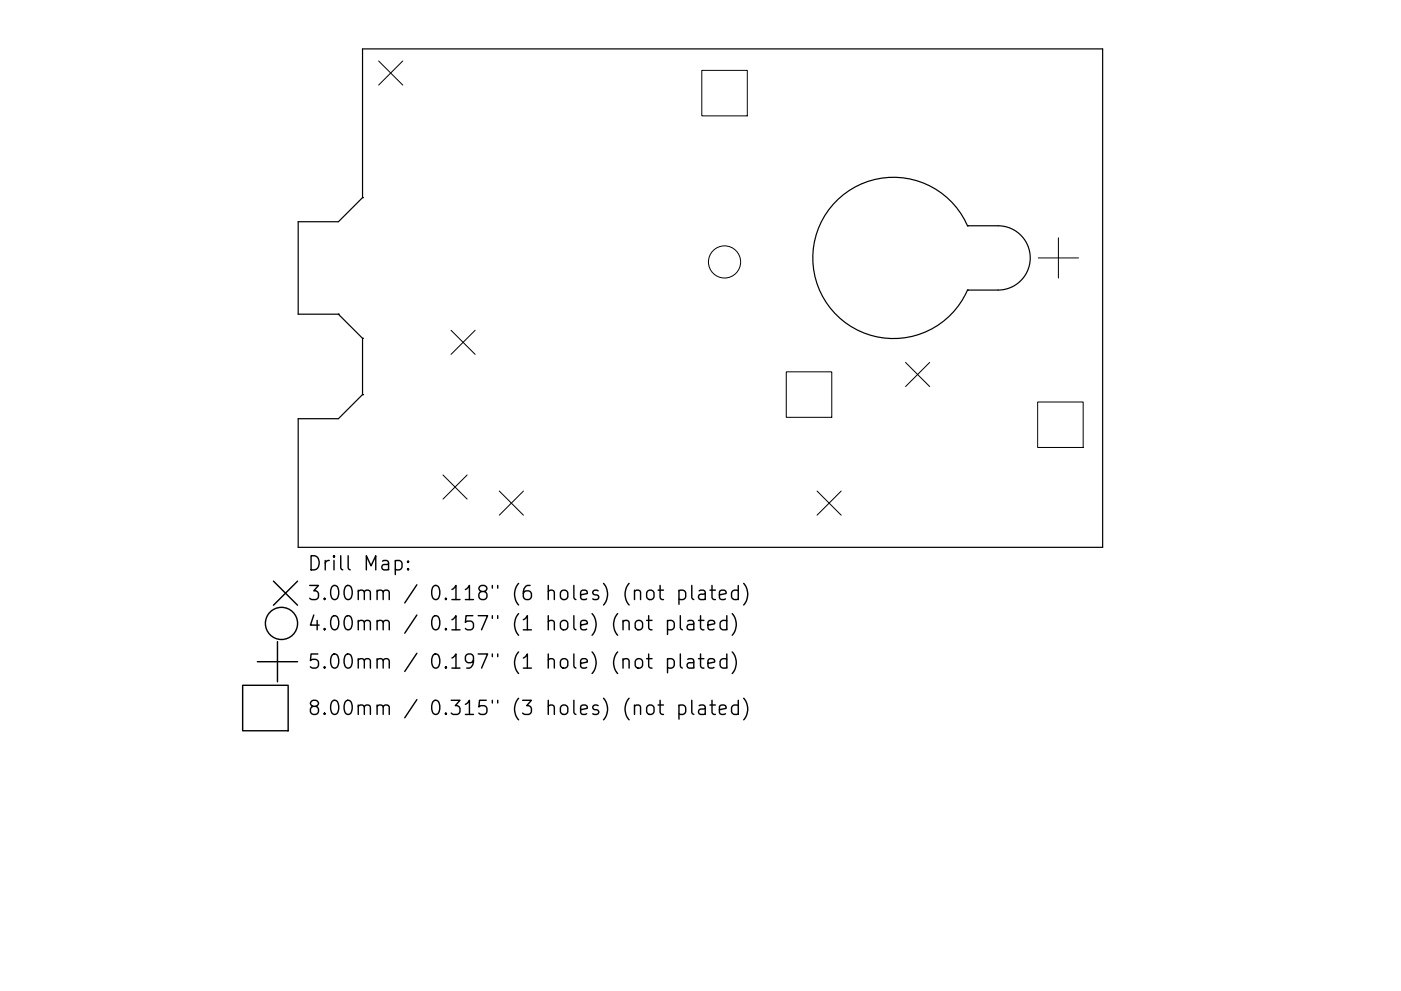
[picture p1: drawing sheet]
<svg xmlns="http://www.w3.org/2000/svg" width="297mm" height="210mm" viewBox="0 0 297 210" stroke-linecap="round" stroke-linejoin="round" font-family="sans-serif">
<defs><g id="words">
<g font-size="4.2">
<text x="65.1" y="121.1">Drill Map:</text>
<text x="65.1" y="127.4">3.00mm / 0.118&quot; (6 holes) (not plated)</text>
<text x="65.1" y="133.8">4.00mm / 0.157&quot; (1 hole) (not plated)</text>
<text x="65.1" y="141.9">5.00mm / 0.197&quot; (1 hole) (not plated)</text>
<text x="65.1" y="151.7">8.00mm / 0.315&quot; (3 holes) (not plated)</text>
</g>
</g></defs>
<path d="M76.9 41.9h.1M76.9 41.9v-31.5h156.9v105.7h-170.6v-27.3h8.5l5.2-5.1M76.9 41.9l-5.2 5.1h-8.5v19.7h8.5M205.1 47.9a17.1 17.1 0 0 0-26.2-6.7 17.1 17.1 0 0 0 0 27 17.1 17.1 0 0 0 26.2-6.7M205.1 47.9h.1M205.1 47.9h6.5a6.8 6.8 0 0 1 6.8 6.8 6.8 6.8 0 0 1-6.8 6.8h-6.5M71.7 66.7h.1M71.7 66.7l5.2 5.1M76.9 71.8h.1M76.9 71.8v11.9M205.1 61.5h.1M76.9 83.7h.1" fill="none" stroke="#000" stroke-width=".26"/>
<g fill="none" stroke="#000" stroke-width=".21">
<path d="M80.3 12.9l5.1 5.2M85.4 12.9l-5.1 5.2M148.8 14.9h9.6v9.7h-9.6zM220.1 54.7h8.6M224.4 50.5v8.5M95.6 70.1l5.1 5.1M100.7 70.1l-5.1 5.1M166.7 78.9h9.7v9.6h-9.7zM192 76.9l5.1 5.1M197.1 76.9l-5.1 5.1M220 85.3h9.7v9.6h-9.7zM93.9 100.8l5.1 5.1"/>
<path d="M99 100.8l-5.1 5.1M105.9 104.2l5.1 5.1M111 104.2l-5.1 5.1M173.2 104.2l5.1 5.1M178.3 104.2l-5.1 5.1"/>
<circle cx="153.6" cy="55.6" r="3.4"/>
</g>
<g fill="none" stroke="#000" stroke-width=".3">
<path d="M83.8 119.1l.9-.2 .5 .6v.8l-.2 .5-.3 .1-.9-.1M86.5 119.1l.2 .1-.2 .1-.1-.1 .1-.1v.2M58 123.3l5.1 5.1M58.8 136.1v8.6M63.1 123.3l-5.1 5.1M86.5 120.6l.2 .2-.2 .1-.1-.1 .1-.2v.3M134.8 131.9a.81 .81 0 0 1 .8-.3 .81 .81 0 0 1 .6 .6v.9a.81 .81 0 0 1-.7 .6 .81 .81 0 0 1-.8-.6v-.9zM137.1 131.6h1.1M137.1 139.7h1.1M137.2 125.5a.81 .81 0 0 1 .8-.3 .81 .81 0 0 1 .7 .6v.8a.81 .81 0 0 1-.8 .6 .81 .81 0 0 1-.8-.6v-.8zM137.5 130.6v2.6l.2 .3 .5 .1M137.5 138.7v2.6l.2 .3 .5 .1"/>
<path d="M139.5 125.2h1.2M140 124.2v2.6l.1 .3 .6 .1M141.5 131.8l.9-.2 .6 .6v.9l-.3 .4-.3 .1-.9-.1M141.5 139.9l.9-.2 .6 .6v.9l-.3 .4-.3 .1-.9-.1M141.5 131.6v3M141.5 139.7v3M144 125.4l.8-.2 .6 .6v.8l-.3 .5-.3 .1-.8-.1M144 125.2v3M144.2 130.6v2.6l.5 .4M144.2 138.7v2.6l.5 .4M145.8 131.8l.3-.2 .9 .2 .1 .3v1.5M145.8 139.9l.3-.2 .9 .2 .1 .3v1.5"/>
<path d="M146.7 124.2v2.6l.4 .4M147.1 132.3l-1 .2a.59 .59 0 0 0-.4 .6 .59 .59 0 0 0 .4 .5l1-.1M148.1 131.6h1.1M148.1 139.7h1.1M148.2 125.4l.3-.2 .9 .2 .1 .2v1.6M148.5 130.6v2.6l.2 .3 .5 .1M148.5 138.7v2.6l.2 .3 .5 .1M149.5 125.9l-1 .2a.59 .59 0 0 0-.4 .5 .59 .59 0 0 0 .4 .6l1-.1M150.1 132.6l1.4-.3-.1-.5-.9-.2-.4 .5v1.1l.1 .3 .3 .1 .9-.1M150.5 125.2h1.2M151 124.2v2.6l.1 .3 .6 .1M152.5 126.2l1.5-.3-.2-.5-.8-.2-.5 .4v1.2l.2 .3 .3 .1 .8-.1"/>
<path d="M154.1 131.8l-.9-.2-.5 .6v.9l.3 .4 .2 .1 .9-.1M154.1 139.9l-.9-.2-.5 .6v.9l.3 .4 .2 .1 .9-.1M154.1 130.6v3M154.1 138.7v3M155.2 130.2a3.4 3.4 0 0 1 0 4.6M155.2 138.3a3.4 3.4 0 0 1 0 4.6M156.5 125.4l-.8-.2-.6 .6v.8l.3 .5 .3 .1 .8-.1M156.5 124.2v3M157.7 123.8a3.4 3.4 0 0 1 0 4.6M51.4 145.4h9.7v9.6h-9.7zM54.6 140.4h8.5M134.8 140a.81 .81 0 0 1 .8-.3 .81 .81 0 0 1 .6 .6v.9a.81 .81 0 0 1-.7 .6 .81 .81 0 0 1-.8-.6v-.9z"/>
<path d="M137.2 149.9a.81 .81 0 0 1 .8-.3 .81 .81 0 0 1 .7 .5v.9a.81 .81 0 0 1-.8 .6 .81 .81 0 0 1-.8-.6v-.9zM139.5 149.6h1.2M140 148.6v2.5l.1 .3 .6 .2M144 149.7l.8-.1 .6 .5v.9l-.3 .4-.3 .2-.8-.2M144 149.6v3M146.7 148.6v2.5l.4 .5M147.1 140.5l-1 .1a.59 .59 0 0 0-.4 .6 .59 .59 0 0 0 .4 .5l1-.1M148.2 149.7l.3-.1 .9 .1 .1 .3v1.6M149.5 150.3l-1 .1a.59 .59 0 0 0-.4 .6 .59 .59 0 0 0 .4 .6l1-.2M150.1 140.7l1.4-.2-.1-.6-.9-.2-.4 .5v1.1l.1 .3 .3 .1 .9-.1M150.5 149.6h1.2M151 148.6v2.5l.1 .3 .6 .2"/>
<path d="M152.5 150.6l1.5-.3-.2-.6-.8-.1-.5 .4v1.1l.2 .3 .3 .2 .8-.2M156.5 149.7l-.8-.1-.6 .5v.9l.3 .4 .3 .2 .8-.2M156.5 148.6v3M157.7 148.1a3.4 3.4 0 0 1 0 4.6"/>
<circle cx="59.7" cy="132.3" r="3.4"/>
</g>
<use href="#words"/>
</svg>
